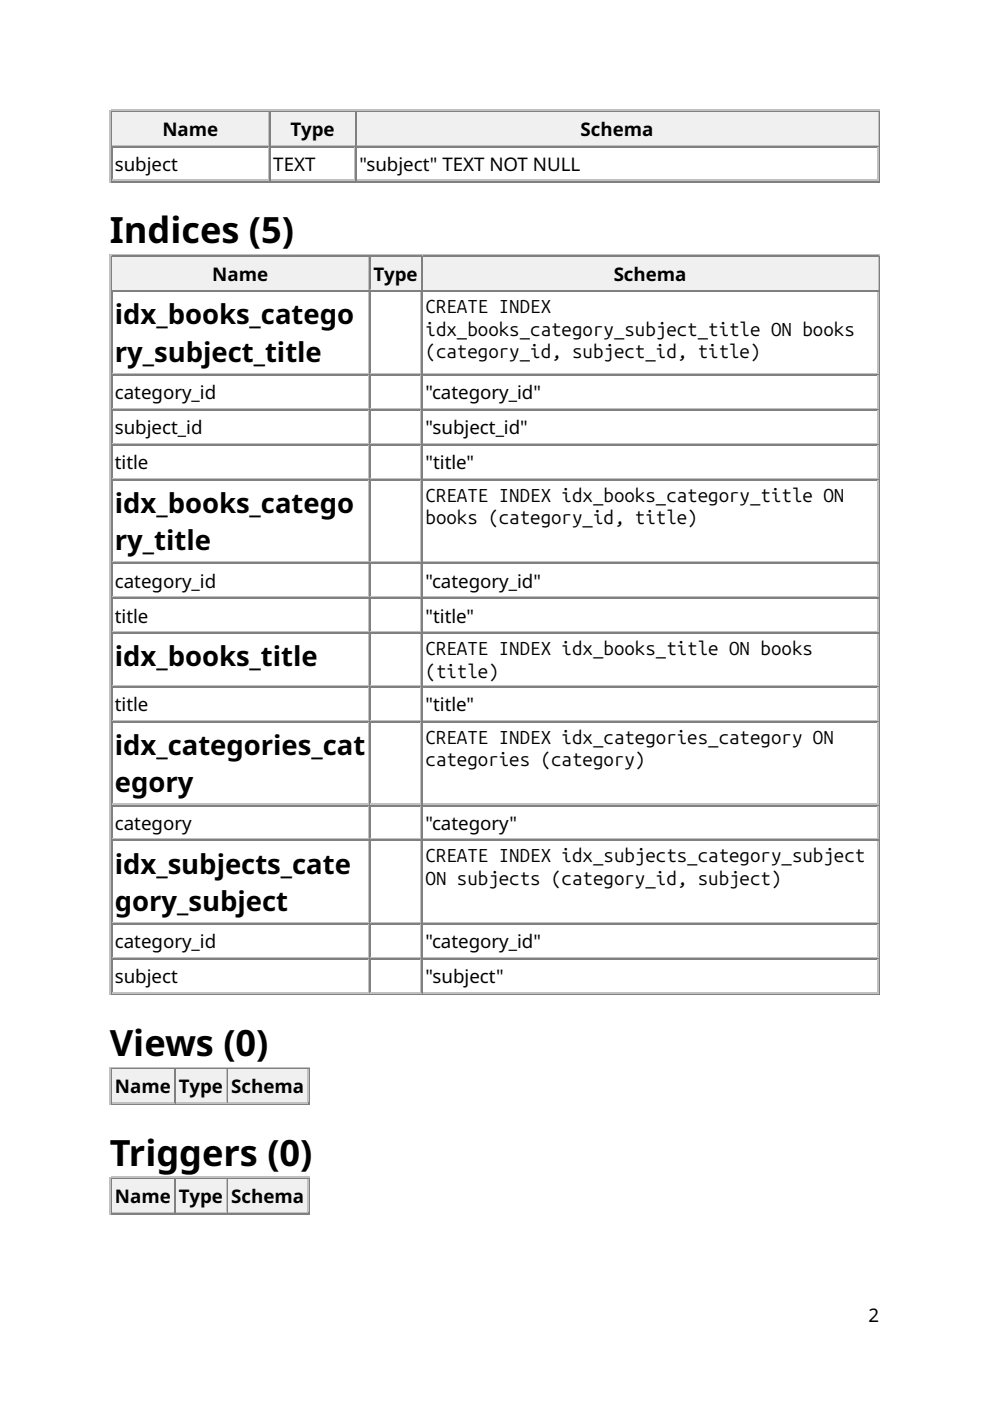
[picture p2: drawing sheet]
<svg xmlns="http://www.w3.org/2000/svg" width="210mm" height="297mm" viewBox="0 0 210 297" stroke-linecap="round" stroke-linejoin="round" font-family="sans-serif">
<defs><g id="words">
<g font-size="7.7">
<text x="23.3" y="51.6">Indices (5)</text>
<text x="23.3" y="223.8">Views (0)</text>
<text x="23.3" y="247.1">Triggers (0)</text>
</g>
<g font-size="5.8">
<text x="24.3" y="68.8">idx_books_catego</text>
<text x="24.3" y="76.7">ry_subject_title</text>
<text x="24.3" y="108.7">idx_books_catego</text>
<text x="24.3" y="116.7">ry_title</text>
<text x="24.3" y="141.3">idx_books_title</text>
<text x="24.3" y="160.1">idx_categories_cat</text>
<text x="24.3" y="168">egory</text>
<text x="24.3" y="185.2">idx_subjects_cate</text>
<text x="24.3" y="193.1">gory_subject</text>
</g>
<g font-size="4">
<text x="34.4" y="28.8">Name</text>
<text x="61.6" y="28.8">Type</text>
<text x="123.1" y="28.8">Schema</text>
<text x="24.3" y="36.2">subject</text>
<text x="57.9" y="36.2">TEXT</text>
<text x="76.2" y="36.2">&quot;subject&quot; TEXT NOT NULL</text>
<text x="45" y="59.5">Name</text>
<text x="79.2" y="59.5">Type</text>
<text x="130.1" y="59.5">Schema</text>
<text x="90.2" y="66.4">CREATE INDEX</text>
<text x="90.2" y="71.2">idx_books_category_subject_title ON books</text>
<text x="90.2" y="75.9">(category_id, subject_id, title)</text>
<text x="24.3" y="84.7">category_id</text>
<text x="90.2" y="84.7">&quot;category_id&quot;</text>
<text x="24.3" y="92.1">subject_id</text>
<text x="90.2" y="92.1">&quot;subject_id&quot;</text>
<text x="24.3" y="99.5">title</text>
<text x="90.2" y="99.5">&quot;title&quot;</text>
<text x="90.2" y="106.4">CREATE INDEX idx_books_category_title ON</text>
<text x="90.2" y="111.1">books (category_id, title)</text>
<text x="24.3" y="124.6">category_id</text>
<text x="90.2" y="124.6">&quot;category_id&quot;</text>
<text x="24.3" y="132">title</text>
<text x="90.2" y="132">&quot;title&quot;</text>
<text x="90.2" y="138.9">CREATE INDEX idx_books_title ON books</text>
<text x="90.2" y="143.7">(title)</text>
<text x="24.3" y="150.8">title</text>
<text x="90.2" y="150.8">&quot;title&quot;</text>
<text x="90.2" y="157.7">CREATE INDEX idx_categories_category ON</text>
<text x="90.2" y="162.5">categories (category)</text>
<text x="24.3" y="175.9">category</text>
<text x="90.2" y="175.9">&quot;category&quot;</text>
<text x="90.2" y="182.8">CREATE INDEX idx_subjects_category_subject</text>
<text x="90.2" y="187.6">ON subjects (category_id, subject)</text>
<text x="24.3" y="201.1">category_id</text>
<text x="90.2" y="201.1">&quot;category_id&quot;</text>
<text x="24.3" y="208.5">subject</text>
<text x="90.2" y="208.5">&quot;subject&quot;</text>
<text x="24.4" y="231.8">Name</text>
<text x="37.9" y="231.8">Type</text>
<text x="49" y="231.8">Schema</text>
<text x="24.4" y="255.1">Name</text>
<text x="37.9" y="255.1">Type</text>
<text x="49" y="255.1">Schema</text>
<text x="184.1" y="280.2">2</text>
</g>
</g></defs>
<path d="M23.4 23.3v15.3M23.5 23.4h163M23.8 30.8h33.3M57 23.8v6.9" fill="none" stroke="#c0c0c0" stroke-width=".26"/>
<path d="M23.5 38.5h163M23.7 23.5v7.5M23.8 23.7h33.3M186.4 23.5v14.9" fill="none" stroke="#808080" stroke-width=".26"/>
<g fill="#f0f0f0">
<path d="M23.8 23.8h33.1v6.9h-33.1z"/>
<path d="M34.4 24.3h11.9v5.9h-11.9z"/>
</g>
<path d="M57.3 23.5v7.5M57.4 23.7h18" fill="none" stroke="#808080" stroke-width=".26"/>
<path d="M57.4 30.8h18M75.3 23.8v6.9" fill="none" stroke="#c0c0c0" stroke-width=".26"/>
<g fill="#f0f0f0">
<path d="M57.4 23.8h17.7v6.9h-17.7z"/>
<path d="M61.4 24.3h9.8v5.9h-9.8z"/>
</g>
<path d="M75.5 23.5v7.5M75.7 23.7h110.6" fill="none" stroke="#808080" stroke-width=".26"/>
<path d="M75.7 30.8h110.6M186.1 23.8v6.9" fill="none" stroke="#c0c0c0" stroke-width=".26"/>
<g fill="#f0f0f0">
<path d="M75.7 23.8h110.3v6.9h-110.3z"/>
<path d="M123 24.3h15.6v5.9h-15.6z"/>
</g>
<path d="M23.7 31v7.4M23.8 31.1h33.3M57.3 31v7.4M57.4 31.1h18M75.5 31v7.4M75.7 31.1h110.6M23.7 54.2v7.4M23.8 54.4h54.5M186.4 54.2v156.4M23.5 210.7h163" fill="none" stroke="#808080" stroke-width=".26"/>
<path d="M23.8 38.2h33.3M57 31.2v6.9M57.4 38.2h18M75.3 31.2v6.9M75.7 38.2h110.6M186.1 31.2v6.9M23.4 54v156.9M23.5 54.1h163M78.2 54.5v6.9M23.8 61.5h54.5" fill="none" stroke="#c0c0c0" stroke-width=".26"/>
<g fill="#f0f0f0">
<path d="M23.8 54.5h54.3v6.9h-54.3z"/>
<path d="M45 55h11.9v5.9h-11.9z"/>
</g>
<path d="M78.4 54.2v7.4M78.6 54.4h10.8" fill="none" stroke="#808080" stroke-width=".26"/>
<path d="M89.3 54.5v6.9M78.6 61.5h10.8" fill="none" stroke="#c0c0c0" stroke-width=".26"/>
<g fill="#f0f0f0">
<path d="M78.6 54.5h10.6v6.9h-10.6z"/>
<path d="M79.1 55h9.5v5.9h-9.5z"/>
</g>
<path d="M89.6 54.2v7.4M89.7 54.4h96.6" fill="none" stroke="#808080" stroke-width=".26"/>
<path d="M186.1 54.5v6.9M89.7 61.5h96.6" fill="none" stroke="#c0c0c0" stroke-width=".26"/>
<g fill="#f0f0f0">
<path d="M89.7 54.5h96.3v6.9h-96.3z"/>
<path d="M129.9 55h15.9v5.9h-15.9z"/>
</g>
<g fill="none" stroke="#808080" stroke-width=".26">
<path d="M23.7 61.6v149M23.8 61.8h54.5M23.8 79.5h54.5M78.4 61.6v149M78.6 61.8h10.8M78.6 79.5h10.8M89.6 61.6v149M89.7 61.8h96.6M89.7 79.5h96.6M23.8 86.9h54.5M23.8 94.3h54.5M78.6 86.9h10.8"/>
<path d="M78.6 94.3h10.8M89.7 86.9h96.6M89.7 94.3h96.6M23.8 101.7h54.5M23.8 119.5h54.5M78.6 101.7h10.8M78.6 119.5h10.8M89.7 101.7h96.6M89.7 119.5h96.6M23.8 126.9h54.5M23.8 134.3h54.5M78.6 126.9h10.8"/>
<path d="M78.6 134.3h10.8M89.7 126.9h96.6M89.7 134.3h96.6M23.8 145.7h54.5M23.8 153.1h54.5M78.6 145.7h10.8M78.6 153.1h10.8M89.7 145.7h96.6M89.7 153.1h96.6M23.8 170.8h54.5M23.8 178.2h54.5M78.6 170.8h10.8"/>
<path d="M78.6 178.2h10.8M89.7 170.8h96.6M89.7 178.2h96.6M23.8 195.9h54.5M78.6 195.9h10.8M89.7 195.9h96.6M23.8 203.3h54.5M78.6 203.3h10.8M89.7 203.3h96.6M23.5 234h42.1M23.7 226.5v7.4M23.8 226.6h13.2"/>
<path d="M65.5 226.5v7.4"/>
</g>
<g fill="none" stroke="#c0c0c0" stroke-width=".26">
<path d="M23.8 79.2h54.5M78.2 61.9v17.2M78.2 79.6v6.9M78.6 79.2h10.8M89.3 61.9v17.2M89.3 79.6v6.9M89.7 79.2h96.6M186.1 61.9v17.2M186.1 79.6v6.9M23.8 86.7h54.5M23.8 94.1h54.5M78.2 87v6.9"/>
<path d="M78.2 94.5v6.8M78.6 86.7h10.8M78.6 94.1h10.8M89.3 87v6.9M89.3 94.5v6.8M89.7 86.7h96.6M89.7 94.1h96.6M186.1 87v6.9M186.1 94.5v6.8M23.8 101.5h54.5M23.8 119.2h54.5M78.2 101.9v17.2"/>
<path d="M78.2 119.6v6.9M78.6 101.5h10.8M78.6 119.2h10.8M89.3 101.9v17.2M89.3 119.6v6.9M89.7 101.5h96.6M89.7 119.2h96.6M186.1 101.9v17.2M186.1 119.6v6.9M23.8 126.6h54.5M23.8 134h54.5M78.2 127v6.9"/>
<path d="M78.2 134.4v10.9M78.6 126.6h10.8M78.6 134h10.8M89.3 127v6.9M89.3 134.4v10.9M89.7 126.6h96.6M89.7 134h96.6M186.1 127v6.9M186.1 134.4v10.9M23.8 145.4h54.5M23.8 152.8h54.5M78.2 145.8v6.9"/>
<path d="M78.2 153.2v17.2M78.6 145.4h10.8M78.6 152.8h10.8M89.3 145.8v6.9M89.3 153.2v17.2M89.7 145.4h96.6M89.7 152.8h96.6M186.1 145.8v6.9M186.1 153.2v17.2M23.8 170.5h54.5M23.8 177.9h54.5M78.2 170.9v6.9"/>
<path d="M78.2 178.3v17.2M78.6 170.5h10.8M78.6 177.9h10.8M89.3 170.9v6.9M89.3 178.3v17.2M89.7 170.5h96.6M89.7 177.9h96.6M186.1 170.9v6.9M186.1 178.3v17.2M23.8 195.7h54.5M78.2 196.1v6.8M78.6 195.7h10.8"/>
<path d="M89.3 196.1v6.8M89.7 195.7h96.6M186.1 196.1v6.8M23.8 203.1h54.5M23.8 210.5h54.5M78.2 203.5v6.8M78.6 203.1h10.8M78.6 210.5h10.8M89.3 203.5v6.8M89.7 203.1h96.6M89.7 210.5h96.6M186.1 203.5v6.8"/>
<path d="M23.4 226.2v8M23.5 226.4h42.1M23.8 233.8h13.2M36.9 226.7v6.9"/>
</g>
<g fill="#f0f0f0">
<path d="M23.8 226.7h13v6.9h-13z"/>
<path d="M24.3 227.3h11.9v5.8h-11.9z"/>
</g>
<path d="M37.2 226.5v7.4M37.3 226.6h10.9" fill="none" stroke="#808080" stroke-width=".26"/>
<path d="M37.3 233.8h10.9M48 226.7v6.9" fill="none" stroke="#c0c0c0" stroke-width=".26"/>
<g fill="#f0f0f0">
<path d="M37.3 226.7h10.6v6.9h-10.6z"/>
<path d="M37.8 227.3h9.6v5.8h-9.6z"/>
</g>
<path d="M48.3 226.5v7.4M48.4 226.6h17" fill="none" stroke="#808080" stroke-width=".26"/>
<path d="M48.4 233.8h17M65.2 226.7v6.9" fill="none" stroke="#c0c0c0" stroke-width=".26"/>
<g fill="#f0f0f0">
<path d="M48.4 226.7h16.7v6.9h-16.7z"/>
<path d="M48.9 227.3h15.7v5.8h-15.7z"/>
</g>
<path d="M23.4 249.5v7.9M23.5 249.6h42.1M23.8 257h13.2M36.9 250v6.9" fill="none" stroke="#c0c0c0" stroke-width=".26"/>
<path d="M23.5 257.3h42.1M23.7 249.8v7.4M23.8 249.9h13.2M65.5 249.8v7.4" fill="none" stroke="#808080" stroke-width=".26"/>
<g fill="#f0f0f0">
<path d="M23.8 250h13v6.9h-13z"/>
<path d="M24.3 250.6h11.9v5.8h-11.9z"/>
</g>
<path d="M37.2 249.8v7.4M37.3 249.9h10.9" fill="none" stroke="#808080" stroke-width=".26"/>
<path d="M37.3 257h10.9M48 250v6.9" fill="none" stroke="#c0c0c0" stroke-width=".26"/>
<g fill="#f0f0f0">
<path d="M37.3 250h10.6v6.9h-10.6z"/>
<path d="M37.8 250.6h9.6v5.8h-9.6z"/>
</g>
<path d="M48.3 249.8v7.4M48.4 249.9h17" fill="none" stroke="#808080" stroke-width=".26"/>
<path d="M48.4 257h17M65.2 250v6.9" fill="none" stroke="#c0c0c0" stroke-width=".26"/>
<g fill="#f0f0f0">
<path d="M48.4 250h16.7v6.9h-16.7z"/>
<path d="M48.9 250.6h15.7v5.8h-15.7z"/>
</g>
<use href="#words"/>
</svg>
